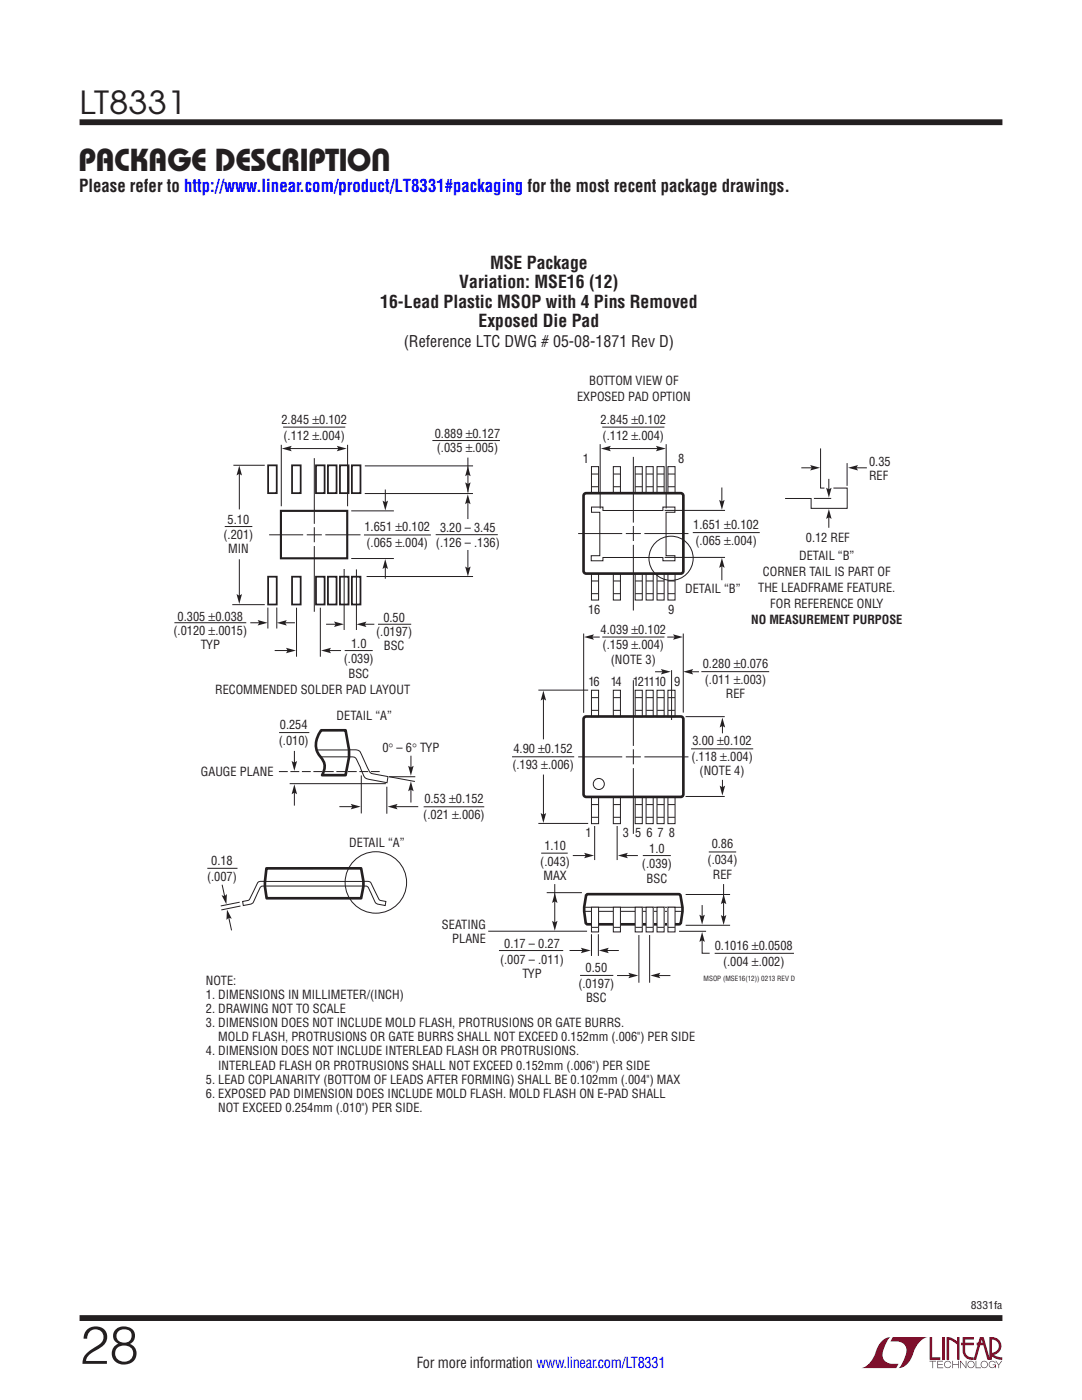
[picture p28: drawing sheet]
<svg xmlns="http://www.w3.org/2000/svg" width="216mm" height="279mm" viewBox="0 0 216 279" stroke-linecap="round" stroke-linejoin="round" font-family="sans-serif">
<defs><g id="words">
<text font-size="10.6" fill="#231f20" x="15.9" y="272.2">28</text>
<g font-size="6.3" fill="#231f20">
<text x="15.9" y="22.8">LT8331</text>
<text x="15.6" y="34.1">PACKAGE DESCRIPTION</text>
</g>
<g font-size="3.5" fill="#231f20">
<text x="15.8" y="38.4">Please refer to http://www.linear.com/product/LT8331#packaging for the most recent package drawings.</text>
<text x="97.8" y="53.7">MSE Package</text>
<text x="91.7" y="57.6">Variation: MSE16 (12)</text>
<text x="75.9" y="61.4">16-Lead Plastic MSOP with 4 Pins Removed</text>
<text x="95.5" y="65.3">Exposed Die Pad</text>
</g>
<text font-size="3.2" fill="#231f20" x="80.6" y="69.2">(Reference LTC DWG # 05-08-1871 Rev D)</text>
<text font-size="3" fill="#231f20" x="83.2" y="273.1">For more information www.linear.com/LT8331</text>
<g font-size="2.5" fill="#231f20">
<text x="117.6" y="76.9">BOTTOM VIEW OF</text>
<text x="115.1" y="80.1">EXPOSED PAD OPTION</text>
<text x="56.2" y="84.5">2.845 ±0.102</text>
<text x="56.6" y="87.7">(.112 ±.004)</text>
<text x="86.7" y="87.4">0.889 ±0.127</text>
<text x="119.8" y="84.5">2.845 ±0.102</text>
<text x="120.2" y="87.7">(.112 ±.004)</text>
<text x="87.2" y="90.2">(.035 ±.005)</text>
<text x="116.3" y="92.4">1</text>
<text x="135.3" y="92.3">8</text>
<text x="173.4" y="92.9">0.35</text>
<text x="173.4" y="95.8">REF</text>
<text x="44.6" y="107.5">(.201)</text>
<text x="45.4" y="104.6">5.10</text>
<text x="72.7" y="106.1">1.651 ±0.102</text>
<text x="87.8" y="106.3">3.20 – 3.45</text>
<text x="138.3" y="105.6">1.651 ±0.102</text>
<text x="45.5" y="110.3">MIN</text>
<text x="73.1" y="109.2">(.065 ±.004) (.126 – .136)</text>
<text x="138.8" y="108.8">(.065 ±.004)</text>
<text x="159.5" y="111.8">DETAIL “B”</text>
<text x="160.8" y="108.1">0.12 REF</text>
<text x="136.7" y="118.3">DETAIL “B”</text>
<text x="151.3" y="118.2">THE LEADFRAME FEATURE.</text>
<text x="152.2" y="115">CORNER TAIL IS PART OF</text>
<text x="35.4" y="123.9">0.305 ±0.038</text>
<text x="76.5" y="124.1">0.50</text>
<text x="117.4" y="122.5">16</text>
<text x="133.3" y="122.5">9</text>
<text x="149.9" y="124.5">NO MEASUREMENT PURPOSE</text>
<text x="153.7" y="121.4">FOR REFERENCE ONLY</text>
<text x="34.6" y="126.7">(.0120 ±.0015)</text>
<text x="40.1" y="129.5">TYP</text>
<text x="70.1" y="129.2">1.0</text>
<text x="75.1" y="126.9">(.0197)</text>
<text x="76.6" y="129.7">BSC</text>
<text x="119.8" y="126.4">4.039 ±0.102</text>
<text x="120.2" y="129.6">(.159 ±.004)</text>
<text x="68.6" y="132.4">(.039)</text>
<text x="69.5" y="135.2">BSC</text>
<text x="117.4" y="136.9">16</text>
<text x="121.9" y="136.9">14</text>
<text x="121.9" y="132.4">(NOTE 3)</text>
<text x="126.3" y="136.9">121110</text>
<text x="134.5" y="136.9">9</text>
<text x="140.2" y="133.3">0.280 ±0.076</text>
<text x="140.6" y="136.5">(.011 ±.003)</text>
<text x="42.9" y="138.6">RECOMMENDED SOLDER PAD LAYOUT</text>
<text x="67.2" y="143.7">DETAIL “A”</text>
<text x="144.8" y="139.3">REF</text>
<text x="55.6" y="148.7">(.010)</text>
<text x="55.8" y="145.5">0.254</text>
<text x="138.2" y="148.8">3.00 ±0.102</text>
<text x="40.1" y="154.9">GAUGE PLANE</text>
<text x="76.3" y="150">0° – 6° TYP</text>
<text x="102.2" y="153.5">(.193 ±.006)</text>
<text x="102.4" y="150.3">4.90 ±0.152</text>
<text x="138" y="151.9">(.118 ±.004)</text>
<text x="139.6" y="154.7">(NOTE 4)</text>
<text x="84.7" y="160.3">0.53 ±0.152</text>
<text x="84.5" y="163.5">(.021 ±.006)</text>
<text x="116.8" y="167.1">1</text>
<text x="124.2" y="167.1">3 5 6 7 8</text>
<text x="42.1" y="172.6">0.18</text>
<text x="69.7" y="168.9">DETAIL “A”</text>
<text x="107.8" y="172.7">(.043)</text>
<text x="108.6" y="169.6">1.10</text>
<text x="128.1" y="173.3">(.039)</text>
<text x="129.5" y="170.1">1.0</text>
<text x="141.2" y="172.5">(.034)</text>
<text x="142" y="169.3">0.86</text>
<text x="41.3" y="175.8">(.007)</text>
<text x="108.4" y="175.6">MAX</text>
<text x="129" y="176.1">BSC</text>
<text x="142.3" y="175.3">REF</text>
<text x="88.2" y="185.4">SEATING</text>
<text x="90.3" y="188.2">PLANE</text>
<text x="100.6" y="189.1">0.17 – 0.27</text>
<text x="142.6" y="189.6">0.1016 ±0.0508</text>
<text x="41.1" y="196.5">NOTE:</text>
<text x="99.8" y="192.3">(.007 – .011)</text>
<text x="104.2" y="195.1">TYP</text>
<text x="115.4" y="197.2">(.0197)</text>
<text x="116.8" y="194.1">0.50</text>
<text x="144.3" y="192.7">(.004 ±.002)</text>
<text x="41.1" y="199.3">1. DIMENSIONS IN MILLIMETER/(INCH)</text>
<text x="41.1" y="202.2">2. DRAWING NOT TO SCALE</text>
<text x="116.9" y="200.1">BSC</text>
<text x="41.1" y="205">3. DIMENSION DOES NOT INCLUDE MOLD FLASH, PROTRUSIONS OR GATE BURRS.</text>
<text x="43.5" y="207.8">MOLD FLASH, PROTRUSIONS OR GATE BURRS SHALL NOT EXCEED 0.152mm (.006&quot;) PER SIDE</text>
<text x="41.1" y="210.6">4. DIMENSION DOES NOT INCLUDE INTERLEAD FLASH OR PROTRUSIONS.</text>
<text x="43.5" y="213.5">INTERLEAD FLASH OR PROTRUSIONS SHALL NOT EXCEED 0.152mm (.006&quot;) PER SIDE</text>
<text x="41.1" y="216.3">5. LEAD COPLANARITY (BOTTOM OF LEADS AFTER FORMING) SHALL BE 0.102mm (.004&quot;) MAX</text>
<text x="41.1" y="219.1">6. EXPOSED PAD DIMENSION DOES INCLUDE MOLD FLASH. MOLD FLASH ON E-PAD SHALL</text>
<text x="43.5" y="221.9">NOT EXCEED 0.254mm (.010&quot;) PER SIDE.</text>
</g>
<text font-size="2.1" fill="#231f20" x="193.7" y="261.2">8331fa</text>
<text font-size="1.4" fill="#231f20" x="140.4" y="195.8">MSOP (MSE16(12)) 0213 REV D</text>
</g></defs>
<g fill="#900126">
<path d="M185.5 266.8h.5v4.1h1.6v.5h-2.1z"/>
<path d="M176.2 267.4l1-.5h.5h-.1a6.2 6.2 0 0 0-1.4 4 2.58 2.58 0 0 0 3.1 1.3l-.5 .8h-6.9a4.9 4.9 0 0 0 3-3.8l.4-.7z"/>
<path d="M178.1 266.9h7a4.9 4.9 0 0 0-3.1 3.7 3.2 3.2 0 0 1-2.7 2.4h.1a6.2 6.2 0 0 0 1.4-4.1 2.58 2.58 0 0 0-3.1-1.2z"/>
<path d="M188 266.8h.5v4.6h-.5z"/>
<path d="M188.9 266.8l1 .2 1.1 .7v-.9h.5v4.6h-.5v-3.1l-1.6-.9v4h-.5z"/>
<path d="M185.5 271.6h1.3v.1h-.6v1.3h-.1v-1.3h-.6z"/>
<path d="M187 271.6h1.2v.1h-1v.5h.9v.2h-.9v.5h1v.1h-1.2z"/>
<path d="M190 271.6h.2v.6h1v-.6h.1v1.4h-.1v-.6h-1v.6h-.2z"/>
<path d="M191.6 271.6h.1l1 1.2v-1.2h.1v1.4l-1.1-1.2v1.2h-.1z"/>
<path d="M194.7 271.6h.1v1.3h.9v.1h-1z"/>
<path d="M198.6 271.6h.2l.5 .7 .5-.7h.2l-.6 .8v.6h-.2v-.6z"/>
<path d="M192.1 266.8h2.2v.5h-1.7v.7h1.7v.5h-1.7v1.1a1.32 1.32 0 0 0 1.7 1.3v.5l1.2-4.6h.8l1.1 4.1v-4.1a1.84 1.84 0 0 1 2.4 1.4 1.84 1.84 0 0 1-1.5 2.2l.8 .4 .9 .1v.5l-1.2-.2-1-.6v-.6a1.34 1.34 0 0 0 1.5-1.2 1.34 1.34 0 0 0-1.4-1.5v4.1h-.9l-.8-2.9h-1.3v-.5h1.2l-.2-.7-1.1 4.1a2.06 2.06 0 0 1-2.7-1.3v-1.6h-.4v-.5h.4z"/>
<path d="M193.2 271.8a.72 .72 0 0 1 1.2 .1 .72 .72 0 0 1-.4 1.1 .72 .72 0 0 1-1-.7h.2a.59 .59 0 0 0 .8 .5 .59 .59 0 0 0 .2-.9 .59 .59 0 0 0-1 .2v.2h-.2z"/>
<path d="M195.9 271.8a.72 .72 0 0 1 1.1 .1 .72 .72 0 0 1-.4 1.1 .72 .72 0 0 1-.9-.7h.1a.59 .59 0 0 0 .8 .5 .59 .59 0 0 0 .2-.9 .59 .59 0 0 0-.9 .2l-.1 .2h-.1z"/>
<path d="M197.5 271.8a.72 .72 0 0 1 1.2 .2h-.2a.59 .59 0 0 0-.9-.1 .59 .59 0 0 0 .1 .9 .59 .59 0 0 0 .9-.4h-.5v-.1h.6v.7h-.1v-.3a.73 .73 0 0 1-1.1 .2 .73 .73 0 0 1 0-1.1z"/>
<path d="M188.6 271.8a.71 .71 0 0 1 1.2 .3h-.1a.59 .59 0 0 0-.9-.3 .59 .59 0 0 0-.1 1 .59 .59 0 0 0 1-.3h.1a.73 .73 0 0 1-1.1 .4 .73 .73 0 0 1-.1-1.1z"/>
</g>
<path d="M15.9 24.4h184.1M15.9 263h184.1" fill="none" stroke="#231f20" stroke-width="1.2" stroke-linecap="butt"/>
<path d="M84.5 161h12.1" fill="none" stroke="#231f20" stroke-width=".2"/>
<path d="M53.2 173.3h18.9l.4 2.6v1l-.4 2.4h-18.9l-.3-2.4z" fill="#fff"/>
<path d="M53.2 173.3h18.9l.4 2.6v1l-.4 2.4h-18.9l-.3-2.4z" fill="none" stroke="#231f20" stroke-width=".53"/>
<g fill="none" stroke="#231f20" stroke-width=".2">
<path d="M72.1 154.8v7.5M77.2 157v5.4M41.4 173.3h6M52.9 176.8h-.4a.62 .62 0 0 0-.7 .5l-1 2.3a1.27 1.27 0 0 1-1.5 1l-.8 .1-.1-.8 .5-.1a.97 .97 0 0 0 1.1-.7l1-2.1a1.14 1.14 0 0 1 1-1.1h20.5a1.65 1.65 0 0 1 1.5 .3l1.4 2.9a.96 .96 0 0 0 1.1 .7l.5 .1-.1 .8-1.2-.2a1.04 1.04 0 0 1-1.1-.9l-1-2.3a.85 .85 0 0 0-1.1-.5h-19.8M78.9 161h4.6M108 170.3h5.3M109.1 178.2h7M110.7 176.4v7.9M128.3 170.7h5.6M141.4 170h5.5M47.8 180.1l-3.8 .7M48 180.8l-3.8 .8"/>
<path d="M97.4 185.8h19.7M99.6 189.7h12.8M115.7 194.7h6.7M116.6 181.1h19.6M116.6 181.9h19.6M118 186.4v4.4M119.4 186.4v4.4M127.5 186.6v9.5M129.6 186.6v9.5M135.5 185.9h5.4M136.8 184.7h8.9"/>
</g>
<path d="M77.3 161l2-.6-.3 .6 .3 .5z" fill="#231f20"/>
<path d="M67.7 161h2.8" fill="none" stroke="#231f20" stroke-width=".2"/>
<path d="M70 160.4l2 .6-2 .5 .3-.5z" fill="#231f20"/>
<path d="M44.3 176.6l.5 2.4" fill="none" stroke="#231f20" stroke-width=".2"/>
<path d="M44.2 178.7l.6 .2 .5-.5-.1 2.1z" fill="#231f20"/>
<path d="M45.6 183l.6 2.7" fill="none" stroke="#231f20" stroke-width=".2"/>
<g fill="#231f20">
<path d="M45.3 181.5l.9 1.8-.6-.1-.4 .4z"/>
<path d="M110.2 183.8l.5 .3 .5-.3-.5 2z"/>
<path d="M110.7 178.2l.5 2-.5-.3-.5 .3z"/>
</g>
<path d="M144.4 176.4v6.7" fill="none" stroke="#231f20" stroke-width=".2"/>
<g fill="#231f20">
<path d="M143.8 182.6l.6 .3 .5-.3-.5 2z"/>
<path d="M144.4 178.5l.5 1.9-.5-.3-.6 .3z"/>
</g>
<path d="M121 189.7h2.5" fill="none" stroke="#231f20" stroke-width=".2"/>
<path d="M119.5 189.7l2-.6-.4 .6 .4 .5z" fill="#231f20"/>
<path d="M113.6 189.7h2.8" fill="none" stroke="#231f20" stroke-width=".2"/>
<path d="M115.9 189.1l2 .6-2 .5 .3-.5z" fill="#231f20"/>
<path d="M131.3 194.7h2.5" fill="none" stroke="#231f20" stroke-width=".2"/>
<path d="M129.8 194.7l2-.6-.4 .6 .4 .5z" fill="#231f20"/>
<path d="M123.1 194.7h2.8" fill="none" stroke="#231f20" stroke-width=".2"/>
<path d="M125.4 194.1l2 .6-2 .5 .3-.5z" fill="#231f20"/>
<path d="M118.7 164.8v6.8M123.1 164.8v6.8M124.8 170.7h2.5" fill="none" stroke="#231f20" stroke-width=".2"/>
<path d="M123.3 170.7l2-.5-.3 .5 .3 .6z" fill="#231f20"/>
<path d="M114.3 170.7h2.7" fill="none" stroke="#231f20" stroke-width=".2"/>
<path d="M116.6 170.2l1.9 .5-1.9 .6 .3-.6z" fill="#231f20"/>
<path d="M59.2 121.3v9.8M63.9 121.3v9.8M65.6 129.8h2.5M68.8 129.8h5.6" fill="none" stroke="#231f20" stroke-width=".2"/>
<path d="M64.1 129.8l1.9-.5-.3 .5 .3 .6z" fill="#231f20"/>
<path d="M54.8 129.8h2.7" fill="none" stroke="#231f20" stroke-width=".2"/>
<path d="M57.1 129.3l2 .5-2 .6 .3-.6z" fill="#231f20"/>
<path d="M140.1 180.6v2.4" fill="none" stroke="#231f20" stroke-width=".2"/>
<path d="M139.6 182.5l.5 .4 .5-.4-.5 2z" fill="#231f20"/>
<path d="M140.1 187.5v2.7h1.5" fill="none" stroke="#231f20" stroke-width=".2"/>
<path d="M140.1 186l.5 2-.5-.3-.5 .3z" fill="#231f20"/>
<path d="M117 178.6l.3-.1h18.1l.4 .1a8.8 8.8 0 0 1-.1 5.8l-18.4 .1-.4-.2a10.4 10.4 0 0 1 .1-5.7z" fill="none" stroke="#231f20" stroke-width=".53"/>
<g fill="none" stroke="#231f20" stroke-width=".2">
<path d="M118 114.5h1.4v5.3h-1.4zM118 115.9h1.4M118 118.5h1.4M122.4 114.5h1.4v5.3h-1.4zM122.4 115.9h1.4M122.4 118.5h1.4M126.7 114.5h1.5v5.3h-1.5zM126.8 115.9h1.3M126.8 118.5h1.3M128.9 114.5h1.4v5.3h-1.4zM128.9 115.9h1.4M128.9 118.5h1.4"/>
<path d="M131.1 114.5h1.4v5.3h-1.4zM131.1 115.9h1.4M131.1 118.5h1.4M133.3 114.5h1.4v5.3h-1.4zM133.3 115.9h1.4M133.3 118.5h1.4M118 137.8h1.4v5.2h-1.4zM118 139.2h1.4M122.4 137.8h1.4v5.2h-1.4zM122.4 139.2h1.4M126.7 137.8h1.5v5.2h-1.5zM126.8 139.2h1.3"/>
<path d="M128.9 137.8h1.4v5.2h-1.4zM128.9 139.2h1.4M131.1 137.8h1.4v5.2h-1.4zM131.1 139.2h1.4M133.3 137.8h1.4v5.2h-1.4zM133.3 139.2h1.4M118 159.1h1.4v5.3h-1.4zM118 141.8h1.4M122.4 159.1h1.4v5.3h-1.4zM122.4 141.8h1.4M126.7 159.1h1.5v5.3h-1.5zM126.8 141.8h1.3"/>
<path d="M128.9 159.1h1.4v5.3h-1.4zM128.9 141.8h1.4M131.1 159.1h1.4v5.3h-1.4zM131.1 141.8h1.4M133.3 159.1h1.4v5.3h-1.4zM133.3 141.8h1.4M118 160.6h1.4M118 163.1h1.4M122.4 160.6h1.4M122.4 163.1h1.4M126.8 160.6h1.3M126.8 163.1h1.3"/>
<path d="M128.9 160.6h1.4M128.9 163.1h1.4M131.1 160.6h1.4M131.1 163.1h1.4M133.3 160.6h1.4M133.3 163.1h1.4"/>
</g>
<path d="M118 181.1h1.4v4.9h-1.4z" fill="#fff"/>
<path d="M118 181.1h1.4v4.9h-1.4z" fill="none" stroke="#231f20" stroke-width=".2"/>
<path d="M118 185.1h1.4z" fill="#fff"/>
<path d="M118 185.1h1.4" fill="none" stroke="#231f20" stroke-width=".2"/>
<path d="M133.3 181.1h1.4v4.9h-1.4z" fill="#fff"/>
<path d="M133.3 181.1h1.4v4.9h-1.4z" fill="none" stroke="#231f20" stroke-width=".2"/>
<path d="M133.3 185.1h1.4z" fill="#fff"/>
<path d="M133.3 185.1h1.4" fill="none" stroke="#231f20" stroke-width=".2"/>
<path d="M131.1 181.1h1.4v4.9h-1.4z" fill="#fff"/>
<path d="M131.1 181.1h1.4v4.9h-1.4z" fill="none" stroke="#231f20" stroke-width=".2"/>
<path d="M131.1 185.1h1.4z" fill="#fff"/>
<path d="M131.1 185.1h1.4" fill="none" stroke="#231f20" stroke-width=".2"/>
<path d="M128.9 181.1h1.4v4.9h-1.4z" fill="#fff"/>
<path d="M128.9 181.1h1.4v4.9h-1.4z" fill="none" stroke="#231f20" stroke-width=".2"/>
<path d="M128.9 185.1h1.4z" fill="#fff"/>
<path d="M128.9 185.1h1.4" fill="none" stroke="#231f20" stroke-width=".2"/>
<path d="M126.7 181.1h1.5v4.9h-1.5z" fill="#fff"/>
<path d="M126.7 181.1h1.5v4.9h-1.5z" fill="none" stroke="#231f20" stroke-width=".2"/>
<path d="M126.8 185.1h1.3z" fill="#fff"/>
<path d="M126.8 185.1h1.3" fill="none" stroke="#231f20" stroke-width=".2"/>
<path d="M122.4 181.1h1.4v4.9h-1.4z" fill="#fff"/>
<path d="M122.4 181.1h1.4v4.9h-1.4z" fill="none" stroke="#231f20" stroke-width=".2"/>
<path d="M122.4 185.1h1.4z" fill="#fff"/>
<g fill="none" stroke="#231f20" stroke-width=".2">
<path d="M118 93.1h1.4v5.3h-1.4zM118 94.6h1.4M118 97.1h1.4M122.4 93.1h1.4v5.3h-1.4zM122.4 94.6h1.4M122.4 97.1h1.4M126.7 93.1h1.5v5.3h-1.5zM126.8 94.6h1.3M126.8 97.1h1.3M128.9 93.1h1.4v5.3h-1.4zM128.9 94.6h1.4M128.9 97.1h1.4"/>
<path d="M131.1 93.1h1.4v5.3h-1.4zM131.1 94.6h1.4M131.1 97.1h1.4M133.3 93.1h1.4v5.3h-1.4zM133.3 94.6h1.4M133.3 97.1h1.4M55.7 146.2h6M136.8 178.5h8.9M122.4 185.1h1.4"/>
</g>
<path d="M116.5 98.7l.5-.3 19.1 .1 .3 .5-.1 15.2-.5 .3-19.1-.1-.3-.5z" fill="none" stroke="#231f20" stroke-width=".53"/>
<path d="M64.1 145.7h4.9l.6 3.9v1.5l-.6 3.6h-4.7a3.1 3.1 0 0 0-.7-4.1 4.3 4.3 0 0 1 .5-4.9z" fill="#fff"/>
<path d="M64.1 145.7h4.9l.6 3.9v1.5l-.6 3.6h-4.7a3.1 3.1 0 0 0-.7-4.1 4.3 4.3 0 0 1 .5-4.9z" fill="none" stroke="#231f20" stroke-width=".53"/>
<path d="M58.7 149.9v2.4M63.3 149.7l7.8-.1a1.25 1.25 0 0 1 1.1 1.2l1.3 2.8a1.23 1.23 0 0 0 1.4 .9l2.5 .5-.2 1.2-2.8-.5a2.07 2.07 0 0 1-1.8-.9l-1.1-2.6a1.4 1.4 0 0 0-1.9-1.2h-5.6" fill="none" stroke="#231f20" stroke-width=".2"/>
<path d="M58.2 151.9l.5 .3 .6-.3-.6 2z" fill="#231f20"/>
<path d="M58.7 158v2.8" fill="none" stroke="#231f20" stroke-width=".2"/>
<path d="M58.7 156.5l.6 2-.6-.3-.5 .3z" fill="#231f20"/>
<path d="M57.8 156.4h19.2M77.6 155h5.3M77.7 155l5.1 1M82 150.8v2.5" fill="none" stroke="#231f20" stroke-width=".2"/>
<path d="M75.8 154h-20.5" fill="none" stroke="#231f20" stroke-width=".2" stroke-dasharray="1.8 .5" stroke-linecap="butt"/>
<path d="M81.4 152.8l.6 .4 .5-.4-.5 2z" fill="#231f20"/>
<path d="M82 157.4v2.8" fill="none" stroke="#231f20" stroke-width=".2"/>
<path d="M82 155.9l.5 2-.5-.3-.6 .3z" fill="#231f20"/>
<g fill="none" stroke="#231f20" stroke-width=".2">
<path d="M46.6 92.9h6.2M46.3 120.7h6.5"/>
<circle cx="75" cy="176.1" r="6.1"/>
</g>
<path d="M53.5 92.9h1.7v5.5h-1.7zM58.3 92.9h1.7v5.5h-1.7zM63.1 92.9h1.7v5.5h-1.7zM65.4 92.9h1.8v5.5h-1.8zM67.8 92.9h1.8v5.5h-1.8zM70.2 92.9h1.7v5.5h-1.7zM53.5 115.1h1.7v5.5h-1.7zM58.3 115.1h1.7v5.5h-1.7zM63.1 115.1h1.7v5.5h-1.7zM65.4 115.1h1.8v5.5h-1.8zM67.8 115.1h1.8v5.5h-1.8zM70.2 115.1h1.7v5.5h-1.7z" fill="none" stroke="#231f20" stroke-width=".35"/>
<g fill="#231f20">
<path d="M47.2 118.6l.5 .3 .6-.3-.6 1.9z"/>
<path d="M47.7 92.9l.6 2-.6-.3-.5 .3z"/>
<path d="M93.4 93.1l.5 1.9-.5-.3-.6 .3z"/>
</g>
<path d="M47.8 94.5v7.2M72.8 98.5h21.6M47.8 111.6v7.5M73.2 115.1h21.2M86.9 106.7h12.4" fill="none" stroke="#231f20" stroke-width=".2"/>
<path d="M93.3 98.6l.6 2-.6-.3-.5 .3z" fill="#231f20"/>
<path d="M72.8 93h21.6M86.3 87.9h13.5M93.4 100v3.6" fill="none" stroke="#231f20" stroke-width=".2"/>
<path d="M92.8 96.3l.6 .3 .5-.3-.5 1.9z" fill="#231f20"/>
<path d="M93.4 91.3v7M68.7 113.6v12.1M71.1 113.6v12.1" fill="none" stroke="#231f20" stroke-width=".2"/>
<g fill="#231f20">
<path d="M71.1 124.6l2-.5-.3 .5 .3 .5z"/>
<path d="M66.7 124l1.9 .6-1.9 .5 .3-.5z"/>
</g>
<path d="M53.5 121.3v4.1M55.2 121.2v4.2" fill="none" stroke="#231f20" stroke-width=".2"/>
<g fill="#231f20">
<path d="M55.2 124.3l2-.5-.3 .5 .3 .5z"/>
<path d="M51.4 123.7l2 .6-2 .5 .3-.5z"/>
</g>
<path d="M49.9 124.3h2.2M56.7 124.3h2.1M65.1 124.6h2.1M72.6 124.6h2.1" fill="none" stroke="#231f20" stroke-width=".2"/>
<path d="M92.8 113.1l.6 .3 .5-.3-.5 1.9z" fill="#231f20"/>
<path d="M93.4 109.8v3.6" fill="none" stroke="#231f20" stroke-width=".2"/>
<path d="M76.9 111.6l.5 1.9-.5-.3-.6 .3z" fill="#231f20"/>
<path d="M76.9 112.9v2.6" fill="none" stroke="#231f20" stroke-width=".2"/>
<path d="M76.3 99.9l.6 .3 .5-.3-.5 2z" fill="#231f20"/>
<path d="M76.9 97.7v2.6M119.8 88.6v12.9M121.5 89.5h10.3M132.9 88.6v12.9M44.8 105.1h5.5M132.6 101.9h12.1M132.6 111.2h12.1M34.8 124.3h14.3M75.4 124.6h6.7" fill="none" stroke="#231f20" stroke-width=".2"/>
<g fill="#231f20">
<path d="M130.9 89l2 .5-2 .6 .3-.6z"/>
<path d="M119.9 89.5l2-.5-.3 .5 .3 .6z"/>
</g>
<path d="M57.8 89.5h10.3M120.2 85.2h12.4" fill="none" stroke="#231f20" stroke-width=".2"/>
<g fill="#231f20">
<path d="M67.2 89l2 .5-2 .6 .3-.6z"/>
<path d="M56.2 89.5l2-.5-.3 .5 .3 .6z"/>
</g>
<g fill="none" stroke="#231f20" stroke-width=".2">
<path d="M56.5 85.2h12.4M62.7 91.4v13.1M126.4 91.2v13.1M144 97.3v3M53.7 106.7h6.8M61.2 106.7h3M62.7 105.2v3M62.7 109v13.1M64.9 106.7h7M70.1 102h8.5M70.1 111.5h8.5M72.6 106.8h13.4"/>
<path d="M115.4 106.5h8.8M118 101.2h2.3v.7h12v-.7h2.4v1h-1.8v8.7h1.8v1h-2.4v-.6h-12v.6h-2.3v-1h1.7v-8.7h-1.7zM124.9 106.5h3M126.4 105v3M126.4 108.7v13.1M128.6 106.5h8.8M138.2 106.3h13.4M107.4 137.7h10M116.5 126.4v15.9M120.2 127.1h12.4M126.4 135.7v13.2M136.3 126.4v15.8"/>
<path d="M139.9 134h13.6M115.4 151.1h8.8M124.9 151.1h3M126.4 149.5v3M126.4 153.3v13.1M128.6 151.1h8.8M136.8 143h7.8M136.8 159h7.8M137.9 149.4h12.4M107.4 164.3h10M142.6 190.3h15.8"/>
</g>
<path d="M116.5 143.3l.5-.3 19.1 .1 .3 .4-.1 15.3-.5 .2h-19.1l-.3-.5z" fill="none" stroke="#231f20" stroke-width=".53"/>
<path d="M143.5 99.8l.5 .3 .6-.3-.6 1.9z" fill="#231f20"/>
<path d="M144 112.7v3.1" fill="none" stroke="#231f20" stroke-width=".2"/>
<path d="M144 111.3l.6 2-.6-.3-.5 .3z" fill="#231f20"/>
<path d="M133.1 127.1h1.8" fill="none" stroke="#231f20" stroke-width=".2"/>
<path d="M134.3 126.6l2 .5-2 .6 .3-.6z" fill="#231f20"/>
<path d="M130.7 134.1h1.8" fill="none" stroke="#231f20" stroke-width=".2"/>
<path d="M131.9 133.5l2 .6-2 .5 .3-.5z" fill="#231f20"/>
<path d="M117.9 127.1h1.8" fill="none" stroke="#231f20" stroke-width=".2"/>
<path d="M116.5 127.1l2-.5-.3 .5 .3 .6z" fill="#231f20"/>
<path d="M137.7 134.1h1.8" fill="none" stroke="#231f20" stroke-width=".2"/>
<path d="M136.3 134.1l2-.6-.3 .6 .3 .5z" fill="#231f20"/>
<path d="M144.2 144.6v1.7" fill="none" stroke="#231f20" stroke-width=".2"/>
<path d="M144.1 143.2l.6 2-.6-.3-.5 .3z" fill="#231f20"/>
<path d="M144.2 155.6v1.8" fill="none" stroke="#231f20" stroke-width=".2"/>
<path d="M143.6 156.8l.5 .3 .6-.3-.6 2z" fill="#231f20"/>
<path d="M108.4 139.2v8.4M102.2 151h12.4" fill="none" stroke="#231f20" stroke-width=".2"/>
<path d="M108.4 137.8l.6 2-.6-.3-.5 .3z" fill="#231f20"/>
<path d="M108.4 154.6v8.2" fill="none" stroke="#231f20" stroke-width=".2"/>
<path d="M107.9 162.3l.5 .3 .6-.3-.6 1.9z" fill="#231f20"/>
<g fill="none" stroke="#231f20" stroke-width=".2">
<path d="M163.7 89.5v7.9h.8M165.4 95.6v2.3M166.3 97.4h2.7v4.1h-7.2v-2h-5.1M134 133.7v10"/>
<circle cx="133.9" cy="111.4" r="4.4"/>
<circle cx="119.5" cy="156.5" r="1.1"/>
</g>
<path d="M164.8 97.3l.6 .4 .5-.4-.5 2z" fill="#231f20"/>
<path d="M165.4 103v2.3" fill="none" stroke="#231f20" stroke-width=".2"/>
<path d="M165.4 101.6l.5 2-.5-.4-.6 .4z" fill="#231f20"/>
<path d="M159.9 93.4h2.3" fill="none" stroke="#231f20" stroke-width=".2"/>
<path d="M161.7 92.8l1.9 .6-1.9 .5 .3-.5z" fill="#231f20"/>
<path d="M170.6 93.4h2.4" fill="none" stroke="#231f20" stroke-width=".2"/>
<path d="M169.2 93.4l2-.6-.3 .6 .3 .5z" fill="#231f20"/>
<path d="M56.1 88.8v12.2M69.4 88.8v12.2M162.4 99.5h3.5M169 92.4v4.6" fill="none" stroke="#231f20" stroke-width=".2"/>
<path d="M56.1 102h13.2v9.4h-13.2z" fill="none" stroke="#231f20" stroke-width=".42"/>
<use href="#words"/>
</svg>
